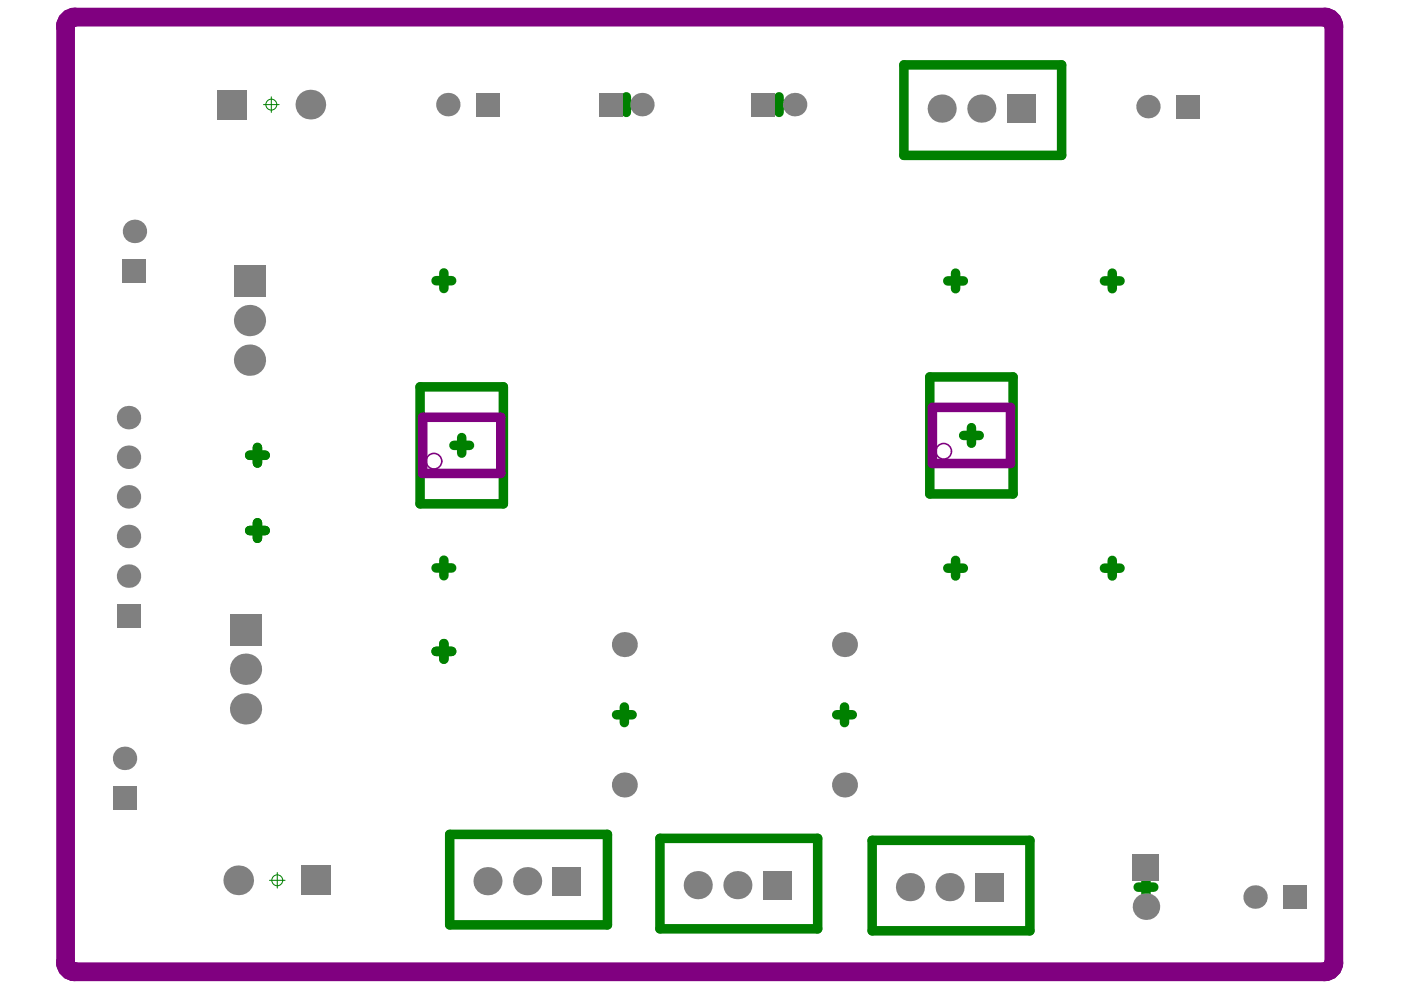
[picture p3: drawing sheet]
<svg xmlns="http://www.w3.org/2000/svg" width="297mm" height="210mm" viewBox="0 0 297 210" stroke-linecap="round" stroke-linejoin="round" font-family="sans-serif">
<g fill="none" stroke="#008000" stroke-width=".21">
<path d="M55.9 22.2h3.3M57.5 20.5v3.3M57.1 186.6h3.3M58.8 185v3.3"/>
<circle cx="57.5" cy="22.2" r="1.16"/>
<circle cx="132.8" cy="22.2" r="1.16"/>
<circle cx="165.2" cy="22.2" r="1.16"/>
<circle cx="94.1" cy="59.5" r="1.16"/>
<circle cx="202.6" cy="59.6" r="1.16"/>
<circle cx="235.8" cy="59.6" r="1.16"/>
<circle cx="54.6" cy="96.5" r="1.16"/>
<circle cx="97.9" cy="94.4" r="1.16"/>
<circle cx="206" cy="92.3" r="1.16"/>
<circle cx="54.6" cy="112.5" r="1.16"/>
<circle cx="94.1" cy="120.4" r="1.16"/>
<circle cx="94.1" cy="138.1" r="1.16"/>
<circle cx="202.6" cy="120.5" r="1.16"/>
<circle cx="235.8" cy="120.5" r="1.16"/>
<circle cx="132.4" cy="151.6" r="1.16"/>
<circle cx="179.1" cy="151.6" r="1.16"/>
<circle cx="58.8" cy="186.6" r="1.16"/>
<circle cx="243" cy="188.1" r="1.16"/>
</g>
<g fill="none" stroke="#008000" stroke-width="2">
<path d="M191.6 13.8h33.5v19.1h-33.5zM131.1 22.2h3.4M132.8 20.5v3.3M163.5 22.2h3.3M165.2 20.5v3.3M92.5 59.5h3.3M94.1 57.9v3.3M200.9 59.6h3.4M202.6 57.9v3.3M234.2 59.6h3.3M235.8 57.9v3.3M197.1 79.9h17.7v24.8h-17.7z"/>
<path d="M52.9 96.5h3.3M54.6 94.9v3.3M89.1 82h17.6v24.8h-17.6zM96.2 94.4h3.3M97.9 92.8v3.3M204.3 92.3h3.3M206 90.7v3.3M52.9 112.5h3.3M54.6 110.8v3.3M94.1 118.8v3.3M202.6 118.8v3.3M235.8 118.8v3.3"/>
<path d="M92.5 120.4h3.3M92.5 138.1h3.3M94.1 136.5v3.3M200.9 120.5h3.4M234.2 120.5h3.3M130.7 151.6h3.3M132.4 149.9v3.3M177.4 151.6h3.3M179.1 149.9v3.3M95.3 176.9h33.5v19.2h-33.5zM139.9 177.8h33.5v19.1h-33.5zM184.9 178.2h33.5v19.2h-33.5z"/>
<path d="M241.3 188.1h3.3M243 186.4v3.3"/>
</g>
<path d="M89.6 88.5h16.6v11.9h-16.6zM197.7 86.4h16.5v11.9h-16.5z" fill="none" stroke="#800080" stroke-width="2"/>
<g fill="none" stroke="#800080" stroke-width=".33">
<circle cx="92" cy="97.8" r="1.65"/>
<circle cx="200.1" cy="95.7" r="1.65"/>
</g>
<path d="M14.5 4.2l.9-.5 .5-.1h264.9a1.99 1.99 0 0 1 2 2v198.5a1.99 1.99 0 0 1-2 1.9h-264.9a1.99 1.99 0 0 1-2-1.9v-198.5l.1-.5z" fill="none" stroke="#800080" stroke-width="4"/>
<g fill="#808080">
<circle cx="103.4" cy="186.8" r="2.98"/>
<circle cx="26.4" cy="160.8" r="2.49"/>
<circle cx="27.2" cy="113.7" r="2.49"/>
<circle cx="147.9" cy="187.7" r="2.98"/>
<circle cx="27.2" cy="96.9" r="2.49"/>
<circle cx="27.2" cy="105.3" r="2.49"/>
<circle cx="27.2" cy="88.5" r="2.49"/>
<circle cx="28.5" cy="49.1" r="2.49"/>
<circle cx="65.8" cy="22.2" r="3.1"/>
<circle cx="95" cy="22.2" r="2.49"/>
<circle cx="111.8" cy="186.8" r="2.98"/>
<circle cx="136.1" cy="22.2" r="2.49"/>
<circle cx="179.1" cy="166.4" r="2.65"/>
<circle cx="179.1" cy="136.7" r="2.65"/>
<circle cx="168.5" cy="22.2" r="2.49"/>
<circle cx="201.3" cy="188.1" r="2.98"/>
<circle cx="192.9" cy="188.1" r="2.98"/>
<circle cx="199.7" cy="23" r="2.98"/>
<circle cx="243" cy="192.2" r="2.82"/>
<circle cx="243.4" cy="22.6" r="2.49"/>
<circle cx="27.2" cy="122.1" r="2.49"/>
<circle cx="156.3" cy="187.7" r="2.98"/>
<circle cx="50.5" cy="186.6" r="3.1"/>
<circle cx="52.1" cy="141.9" r="3.3"/>
<circle cx="52.9" cy="76.4" r="3.3"/>
<circle cx="132.4" cy="166.4" r="2.65"/>
<circle cx="132.4" cy="136.7" r="2.65"/>
<circle cx="266.1" cy="190.2" r="2.49"/>
<circle cx="208.1" cy="23" r="2.98"/>
<circle cx="52.1" cy="150.3" r="3.3"/>
<circle cx="52.9" cy="68" r="3.3"/>
</g>
<g fill="#808080">
<path d="M100.9 19.7h4.9v5h-4.9z" fill-rule="evenodd"/>
<path d="M249.3 20.1h5v5h-5z" fill-rule="evenodd"/>
<path d="M161.8 184.7h5.9v5.9h-5.9z" fill-rule="evenodd"/>
<path d="M23.9 166.7h5v5h-5z" fill-rule="evenodd"/>
<path d="M24.8 128.1h4.9v4.9h-4.9z" fill-rule="evenodd"/>
<path d="M26 55h5v4.9h-5z" fill-rule="evenodd"/>
<path d="M63.9 183.5h6.3v6.3h-6.3z" fill-rule="evenodd"/>
<path d="M117.2 183.9h6v5.9h-6z" fill-rule="evenodd"/>
<path d="M159.4 19.7h4.9v5h-4.9z" fill-rule="evenodd"/>
<path d="M213.5 20h6v6h-6z" fill-rule="evenodd"/>
<path d="M240.2 181.1h5.6v5.7h-5.6z" fill-rule="evenodd"/>
<path d="M272 187.7h5v5h-5z" fill-rule="evenodd"/>
<path d="M48.7 130.2h6.7v6.6h-6.7z" fill-rule="evenodd"/>
<path d="M49.6 56.3h6.6v6.6h-6.6z" fill-rule="evenodd"/>
<path d="M46.1 19h6.3v6.3h-6.3z" fill-rule="evenodd"/>
<path d="M127 19.7h5v5h-5z" fill-rule="evenodd"/>
<path d="M206.8 185.1h5.9v6h-5.9z" fill-rule="evenodd"/>
</g>
</svg>
